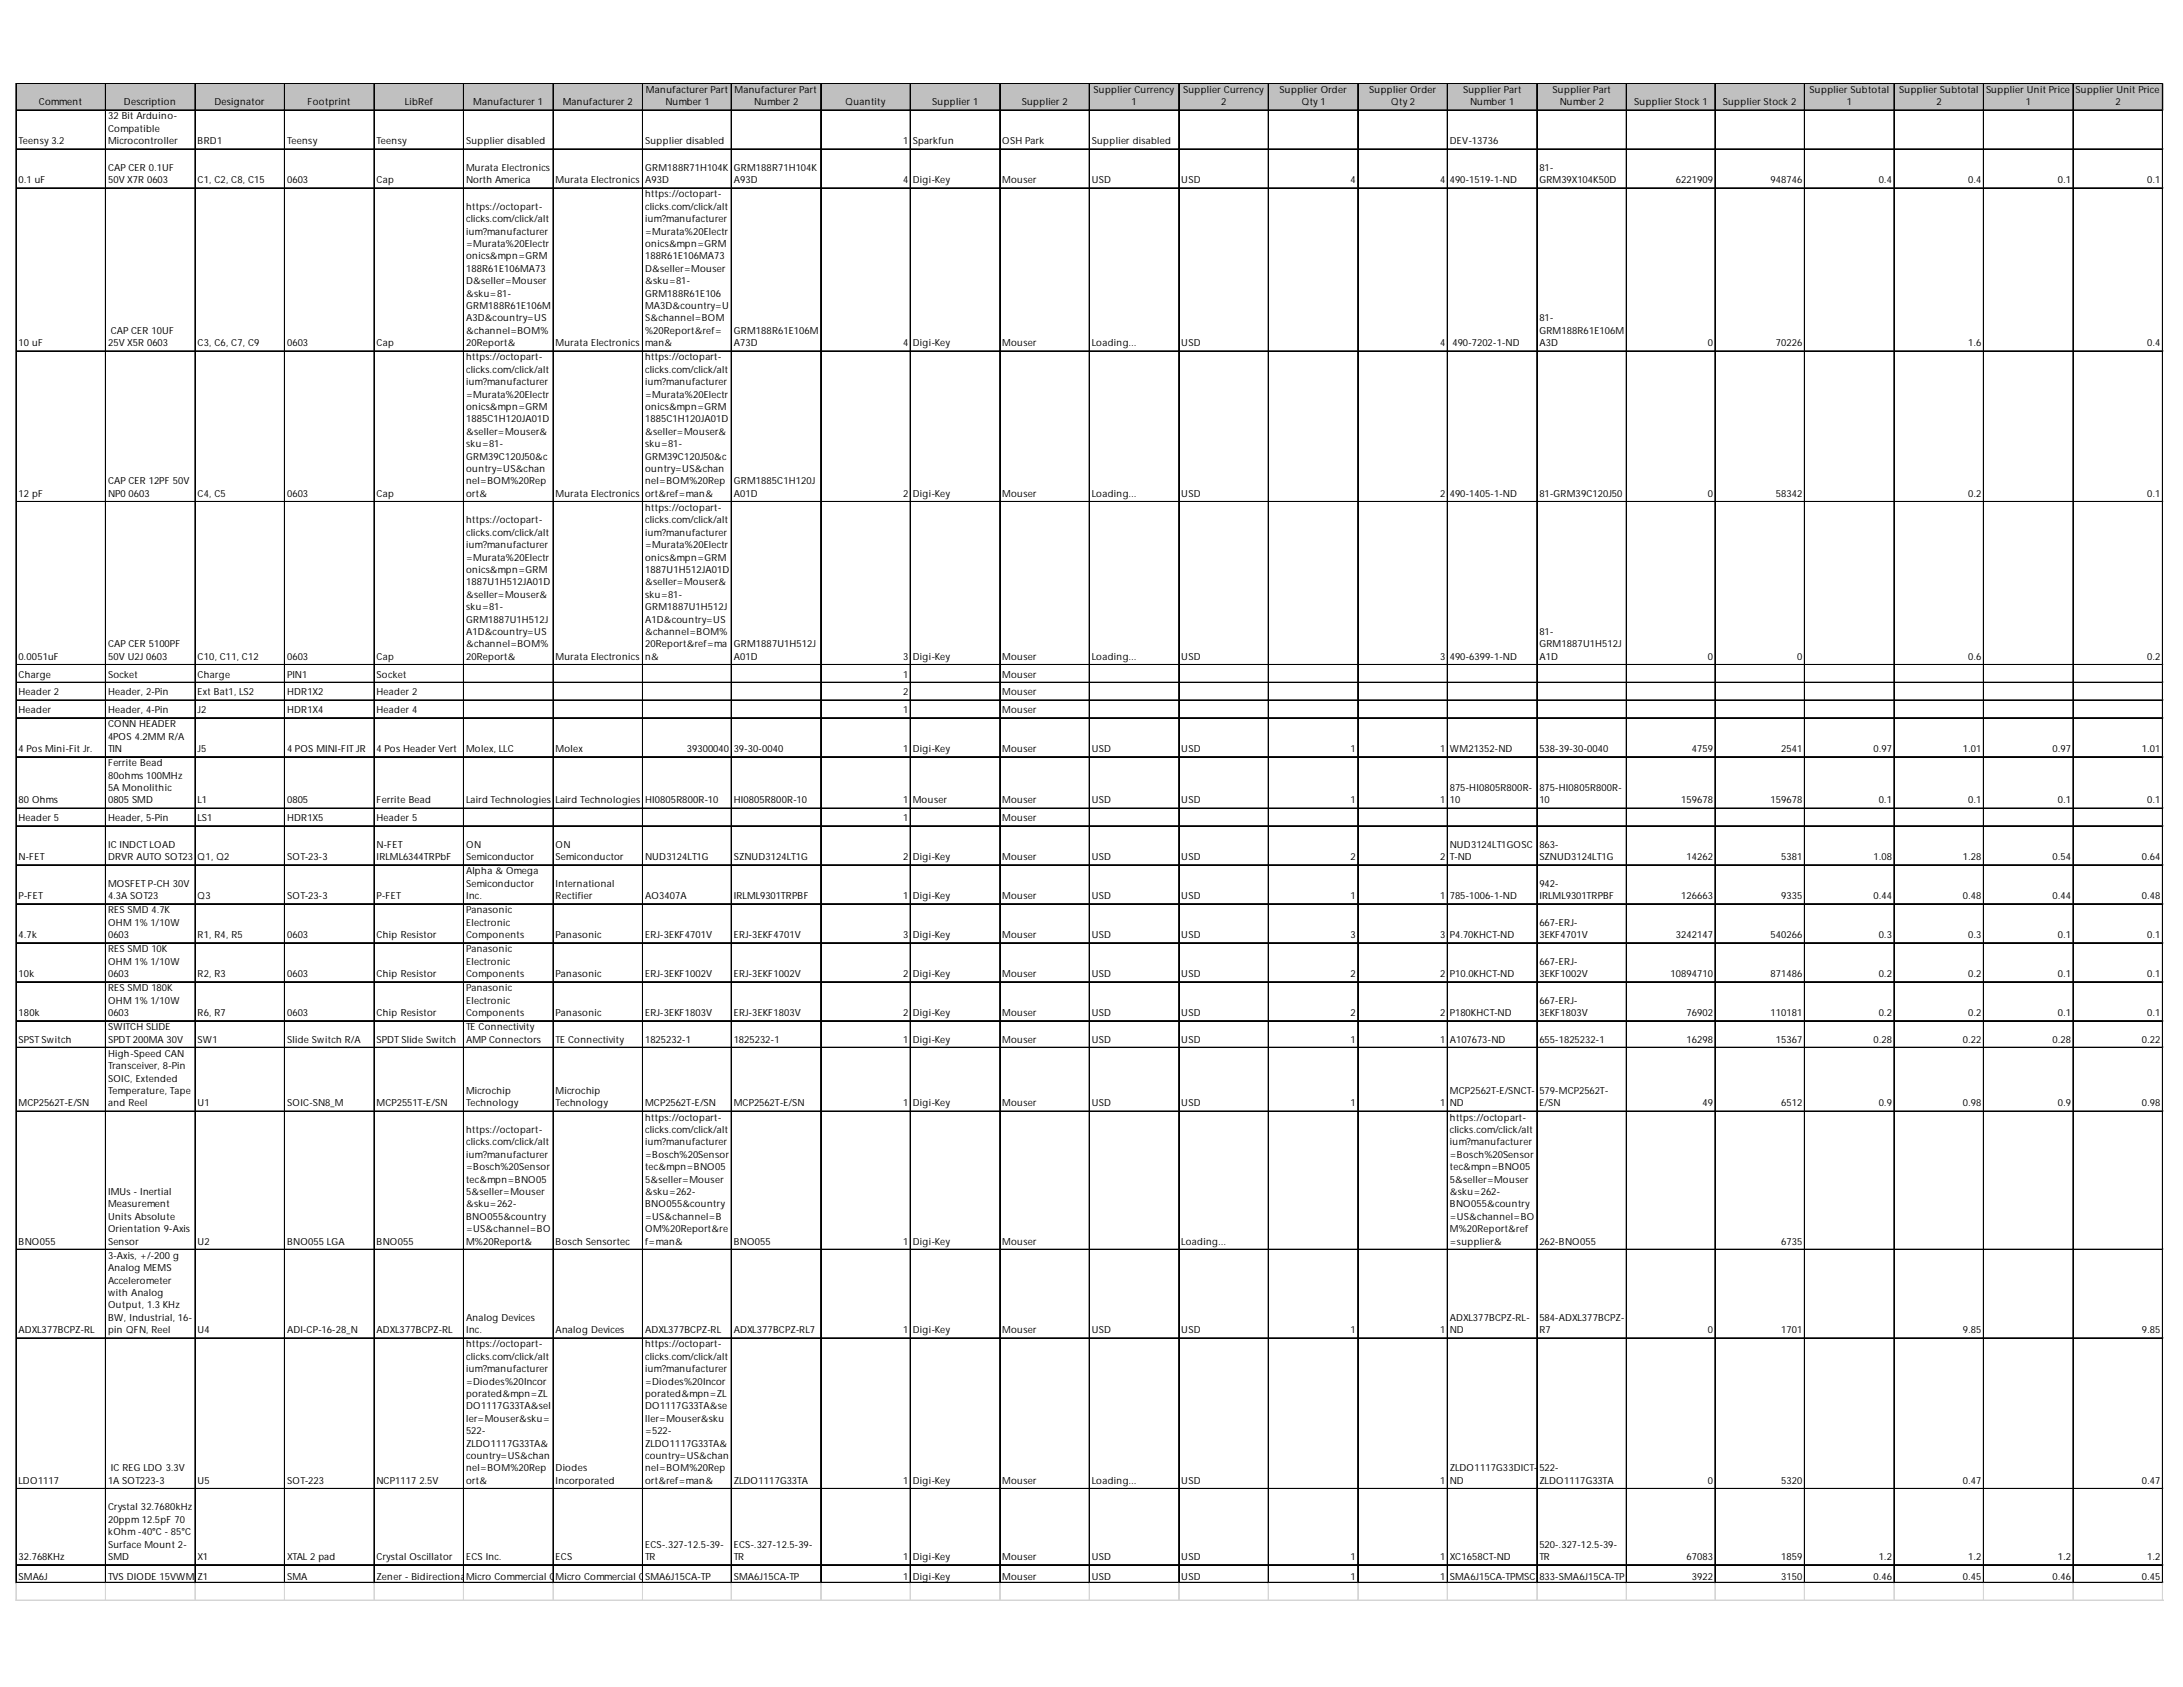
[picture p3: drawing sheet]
<svg xmlns="http://www.w3.org/2000/svg" width="279mm" height="216mm" viewBox="0 0 279 216" stroke-linecap="round" stroke-linejoin="round" font-family="sans-serif">
<defs><g id="words">
<g font-size="1.2">
<text x="82.7" y="11.9">Manufacturer Part</text>
<text x="94" y="11.9">Manufacturer Part</text>
<text x="140" y="11.9">Supplier Currency</text>
<text x="151.4" y="11.9">Supplier Currency</text>
<text x="163.8" y="11.9">Supplier Order</text>
<text x="175.2" y="11.9">Supplier Order</text>
<text x="187.3" y="11.9">Supplier Part</text>
<text x="198.7" y="11.9">Supplier Part</text>
<text x="231.6" y="11.9">Supplier Subtotal</text>
<text x="243.1" y="11.9">Supplier Subtotal</text>
<text x="254.2" y="11.9">Supplier Unit Price</text>
<text x="265.6" y="11.9">Supplier Unit Price</text>
<text x="5" y="13.5">Comment</text>
<text x="13.8" y="15.3">32 Bit Arduino-</text>
<text x="13.8" y="16.9">Compatible</text>
<text x="15.9" y="13.5">Description</text>
<text x="27.4" y="13.5">Designator</text>
<text x="39.3" y="13.5">Footprint</text>
<text x="51.8" y="13.5">LibRef</text>
<text x="60.6" y="13.5">Manufacturer 1</text>
<text x="72" y="13.5">Manufacturer 2</text>
<text x="85.2" y="13.5">Number 1</text>
<text x="96.5" y="13.5">Number 2</text>
<text x="108.2" y="13.5">Quantity</text>
<text x="119.3" y="13.5">Supplier 1</text>
<text x="130.8" y="13.5">Supplier 2</text>
<text x="144.8" y="13.5">1</text>
<text x="156.3" y="13.5">2</text>
<text x="166.6" y="13.5">Qty 1</text>
<text x="178.1" y="13.5">Qty 2</text>
<text x="188.2" y="13.5">Number 1</text>
<text x="199.6" y="13.5">Number 2</text>
<text x="209.2" y="13.5">Supplier Stock 1</text>
<text x="220.5" y="13.5">Supplier Stock 2</text>
<text x="236.4" y="13.5">1</text>
<text x="247.8" y="13.5">2</text>
<text x="259.3" y="13.5">1</text>
<text x="270.7" y="13.5">2</text>
<text x="2.4" y="18.5">Teensy 3.2</text>
<text x="2.4" y="23.5">0.1 uF</text>
<text x="13.8" y="18.5">Microcontroller</text>
<text x="13.8" y="21.9">CAP CER 0.1UF</text>
<text x="13.8" y="23.5">50V X7R 0603</text>
<text x="25.3" y="18.5">BRD1</text>
<text x="25.3" y="23.5">C1, C2, C8, C15</text>
<text x="36.7" y="18.5">Teensy</text>
<text x="36.7" y="23.5">0603</text>
<text x="48.2" y="18.5">Teensy</text>
<text x="48.2" y="23.5">Cap</text>
<text x="59.7" y="18.5">Supplier disabled</text>
<text x="59.7" y="21.9">Murata Electronics</text>
<text x="59.7" y="23.5">North America</text>
<text x="71.1" y="23.5">Murata Electronics</text>
<text x="82.6" y="18.5">Supplier disabled</text>
<text x="82.6" y="21.9">GRM188R71H104K</text>
<text x="82.6" y="23.5">A93D</text>
<text x="93.9" y="21.9">GRM188R71H104K</text>
<text x="93.9" y="23.5">A93D</text>
<text x="115.6" y="18.5">1</text>
<text x="115.6" y="23.5">4</text>
<text x="116.8" y="18.5">Sparkfun</text>
<text x="116.8" y="23.5">Digi-Key</text>
<text x="128.3" y="18.5">OSH Park</text>
<text x="128.3" y="23.5">Mouser</text>
<text x="139.7" y="18.5">Supplier disabled</text>
<text x="139.7" y="23.5">USD</text>
<text x="151.2" y="23.5">USD</text>
<text x="172.9" y="23.5">4</text>
<text x="184.3" y="23.5">4</text>
<text x="185.6" y="18.5">DEV-13736</text>
<text x="185.6" y="23.5">490-1519-1-ND</text>
<text x="197" y="21.9">81-</text>
<text x="197" y="23.5">GRM39X104K50D</text>
<text x="214.5" y="23.5">6221909</text>
<text x="226.6" y="23.5">948746</text>
<text x="240.5" y="23.5">0.4</text>
<text x="251.9" y="23.5">0.4</text>
<text x="263.4" y="23.5">0.1</text>
<text x="274.8" y="23.5">0.1</text>
<text x="59.7" y="26.9">https://octopart-</text>
<text x="59.7" y="28.4">clicks.com/click/alt</text>
<text x="82.6" y="25.3">https://octopart-</text>
<text x="82.6" y="26.9">clicks.com/click/alt</text>
<text x="82.6" y="28.4">ium?manufacturer</text>
<text x="59.7" y="30">ium?manufacturer</text>
<text x="59.7" y="31.6">=Murata%20Electr</text>
<text x="59.7" y="33.2">onics&amp;mpn=GRM</text>
<text x="59.7" y="34.8">188R61E106MA73</text>
<text x="82.6" y="30">=Murata%20Electr</text>
<text x="82.6" y="31.6">onics&amp;mpn=GRM</text>
<text x="82.6" y="33.2">188R61E106MA73</text>
<text x="82.6" y="34.8">D&amp;seller=Mouser</text>
<text x="59.7" y="36.4">D&amp;seller=Mouser</text>
<text x="59.7" y="38">&amp;sku=81-</text>
<text x="59.7" y="39.6">GRM188R61E106M</text>
<text x="59.7" y="41.1">A3D&amp;country=US</text>
<text x="82.6" y="36.4">&amp;sku=81-</text>
<text x="82.6" y="38">GRM188R61E106</text>
<text x="82.6" y="39.6">MA3D&amp;country=U</text>
<text x="82.6" y="41.1">S&amp;channel=BOM</text>
<text x="197" y="41.1">81-</text>
<text x="2.4" y="44.3">10 uF</text>
<text x="13.8" y="44.3">25V X5R 0603</text>
<text x="14.2" y="42.7">CAP CER 10UF</text>
<text x="25.3" y="44.3">C3, C6, C7, C9</text>
<text x="36.7" y="44.3">0603</text>
<text x="48.2" y="44.3">Cap</text>
<text x="59.7" y="42.7">&amp;channel=BOM%</text>
<text x="59.7" y="44.3">20Report&amp;</text>
<text x="59.7" y="46.1">https://octopart-</text>
<text x="59.7" y="47.7">clicks.com/click/alt</text>
<text x="71.1" y="44.3">Murata Electronics</text>
<text x="82.6" y="42.7">%20Report&amp;ref=</text>
<text x="82.6" y="44.3">man&amp;</text>
<text x="82.6" y="46.1">https://octopart-</text>
<text x="82.6" y="47.7">clicks.com/click/alt</text>
<text x="93.9" y="42.7">GRM188R61E106M</text>
<text x="93.9" y="44.3">A73D</text>
<text x="115.6" y="44.3">4</text>
<text x="116.8" y="44.3">Digi-Key</text>
<text x="128.3" y="44.3">Mouser</text>
<text x="139.7" y="44.3">Loading...</text>
<text x="151.2" y="44.3">USD</text>
<text x="184.3" y="44.3">4</text>
<text x="185.9" y="44.3">490-7202-1-ND</text>
<text x="197" y="42.7">GRM188R61E106M</text>
<text x="197" y="44.3">A3D</text>
<text x="218.6" y="44.3">0</text>
<text x="227.3" y="44.3">70226</text>
<text x="251.9" y="44.3">1.6</text>
<text x="274.8" y="44.3">0.4</text>
<text x="59.7" y="49.3">ium?manufacturer</text>
<text x="59.7" y="50.9">=Murata%20Electr</text>
<text x="59.7" y="52.5">onics&amp;mpn=GRM</text>
<text x="82.6" y="49.3">ium?manufacturer</text>
<text x="82.6" y="50.9">=Murata%20Electr</text>
<text x="82.6" y="52.5">onics&amp;mpn=GRM</text>
<text x="59.7" y="54.1">1885C1H120JA01D</text>
<text x="59.7" y="55.7">&amp;seller=Mouser&amp;</text>
<text x="59.7" y="57.2">sku=81-</text>
<text x="59.7" y="58.8">GRM39C120J50&amp;c</text>
<text x="82.6" y="54.1">1885C1H120JA01D</text>
<text x="82.6" y="55.7">&amp;seller=Mouser&amp;</text>
<text x="82.6" y="57.2">sku=81-</text>
<text x="82.6" y="58.8">GRM39C120J50&amp;c</text>
<text x="2.4" y="63.6">12 pF</text>
<text x="13.8" y="62">CAP CER 12PF 50V</text>
<text x="13.8" y="63.6">NP0 0603</text>
<text x="25.3" y="63.6">C4, C5</text>
<text x="36.7" y="63.6">0603</text>
<text x="48.2" y="63.6">Cap</text>
<text x="59.7" y="60.4">ountry=US&amp;chan</text>
<text x="59.7" y="62">nel=BOM%20Rep</text>
<text x="59.7" y="63.6">ort&amp;</text>
<text x="71.1" y="63.6">Murata Electronics</text>
<text x="82.6" y="60.4">ountry=US&amp;chan</text>
<text x="82.6" y="62">nel=BOM%20Rep</text>
<text x="82.6" y="63.6">ort&amp;ref=man&amp;</text>
<text x="82.6" y="65.4">https://octopart-</text>
<text x="93.9" y="62">GRM1885C1H120J</text>
<text x="93.9" y="63.6">A01D</text>
<text x="115.6" y="63.6">2</text>
<text x="116.8" y="63.6">Digi-Key</text>
<text x="128.3" y="63.6">Mouser</text>
<text x="139.7" y="63.6">Loading...</text>
<text x="151.2" y="63.6">USD</text>
<text x="184.3" y="63.6">2</text>
<text x="185.6" y="63.6">490-1405-1-ND</text>
<text x="197" y="63.6">81-GRM39C120J50</text>
<text x="218.6" y="63.6">0</text>
<text x="227.3" y="63.6">58342</text>
<text x="251.9" y="63.6">0.2</text>
<text x="274.8" y="63.6">0.1</text>
<text x="59.7" y="67">https://octopart-</text>
<text x="59.7" y="68.6">clicks.com/click/alt</text>
<text x="59.7" y="70.2">ium?manufacturer</text>
<text x="59.7" y="71.8">=Murata%20Electr</text>
<text x="82.6" y="67">clicks.com/click/alt</text>
<text x="82.6" y="68.6">ium?manufacturer</text>
<text x="82.6" y="70.2">=Murata%20Electr</text>
<text x="82.6" y="71.8">onics&amp;mpn=GRM</text>
<text x="59.7" y="73.3">onics&amp;mpn=GRM</text>
<text x="59.7" y="74.9">1887U1H512JA01D</text>
<text x="59.7" y="76.5">&amp;seller=Mouser&amp;</text>
<text x="82.6" y="73.3">1887U1H512JA01D</text>
<text x="82.6" y="74.9">&amp;seller=Mouser&amp;</text>
<text x="82.6" y="76.5">sku=81-</text>
<text x="13.8" y="82.9">CAP CER 5100PF</text>
<text x="59.7" y="78.1">sku=81-</text>
<text x="59.7" y="79.7">GRM1887U1H512J</text>
<text x="59.7" y="81.3">A1D&amp;country=US</text>
<text x="59.7" y="82.9">&amp;channel=BOM%</text>
<text x="82.6" y="78.1">GRM1887U1H512J</text>
<text x="82.6" y="79.7">A1D&amp;country=US</text>
<text x="82.6" y="81.3">&amp;channel=BOM%</text>
<text x="82.6" y="82.9">20Report&amp;ref=ma</text>
<text x="93.9" y="82.9">GRM1887U1H512J</text>
<text x="197" y="81.3">81-</text>
<text x="197" y="82.9">GRM1887U1H512J</text>
<text x="2.4" y="84.5">0.0051uF</text>
<text x="2.4" y="86.7">Charge</text>
<text x="2.4" y="89">Header 2</text>
<text x="13.8" y="84.5">50V U2J 0603</text>
<text x="13.8" y="86.7">Socket</text>
<text x="13.8" y="89">Header, 2-Pin</text>
<text x="25.3" y="84.5">C10, C11, C12</text>
<text x="25.3" y="86.7">Charge</text>
<text x="25.3" y="89">Ext Bat1, LS2</text>
<text x="36.7" y="84.5">0603</text>
<text x="36.7" y="86.7">PIN1</text>
<text x="36.7" y="89">HDR1X2</text>
<text x="48.2" y="84.5">Cap</text>
<text x="48.2" y="86.7">Socket</text>
<text x="48.2" y="89">Header 2</text>
<text x="59.7" y="84.5">20Report&amp;</text>
<text x="71.1" y="84.5">Murata Electronics</text>
<text x="82.6" y="84.5">n&amp;</text>
<text x="93.9" y="84.5">A01D</text>
<text x="115.6" y="84.5">3</text>
<text x="115.6" y="86.7">1</text>
<text x="115.6" y="89">2</text>
<text x="116.8" y="84.5">Digi-Key</text>
<text x="128.3" y="84.5">Mouser</text>
<text x="128.3" y="86.7">Mouser</text>
<text x="128.3" y="89">Mouser</text>
<text x="139.7" y="84.5">Loading...</text>
<text x="151.2" y="84.5">USD</text>
<text x="184.3" y="84.5">3</text>
<text x="185.6" y="84.5">490-6399-1-ND</text>
<text x="197" y="84.5">A1D</text>
<text x="218.6" y="84.5">0</text>
<text x="230" y="84.5">0</text>
<text x="251.9" y="84.5">0.6</text>
<text x="274.8" y="84.5">0.2</text>
<text x="2.4" y="91.3">Header</text>
<text x="13.8" y="91.3">Header, 4-Pin</text>
<text x="13.8" y="93.1">CONN HEADER</text>
<text x="13.8" y="94.7">4POS 4.2MM R/A</text>
<text x="25.3" y="91.3">J2</text>
<text x="36.7" y="91.3">HDR1X4</text>
<text x="48.2" y="91.3">Header 4</text>
<text x="115.6" y="91.3">1</text>
<text x="128.3" y="91.3">Mouser</text>
<text x="2.4" y="96.2">4 Pos Mini-Fit Jr.</text>
<text x="13.8" y="96.2">TIN</text>
<text x="13.8" y="98.1">Ferrite Bead</text>
<text x="13.8" y="99.6">80ohms 100MHz</text>
<text x="13.8" y="101.2">5A Monolithic</text>
<text x="25.3" y="96.2">J5</text>
<text x="36.7" y="96.2">4 POS MINI-FIT JR</text>
<text x="48.2" y="96.2">4 Pos Header Vert</text>
<text x="59.7" y="96.2">Molex, LLC</text>
<text x="71.1" y="96.2">Molex</text>
<text x="87.9" y="96.2">39300040</text>
<text x="93.9" y="96.2">39-30-0040</text>
<text x="115.6" y="96.2">1</text>
<text x="116.8" y="96.2">Digi-Key</text>
<text x="128.3" y="96.2">Mouser</text>
<text x="139.7" y="96.2">USD</text>
<text x="151.2" y="96.2">USD</text>
<text x="172.9" y="96.2">1</text>
<text x="184.3" y="96.2">1</text>
<text x="185.6" y="96.2">WM21352-ND</text>
<text x="185.6" y="101.2">875-HI0805R800R-</text>
<text x="197" y="96.2">538-39-30-0040</text>
<text x="197" y="101.2">875-HI0805R800R-</text>
<text x="216.5" y="96.2">4759</text>
<text x="228" y="96.2">2541</text>
<text x="239.8" y="96.2">0.97</text>
<text x="251.2" y="96.2">1.01</text>
<text x="262.7" y="96.2">0.97</text>
<text x="274.2" y="96.2">1.01</text>
<text x="2.4" y="102.8">80 Ohms</text>
<text x="2.4" y="105.1">Header 5</text>
<text x="13.8" y="102.8">0805 SMD</text>
<text x="13.8" y="105.1">Header, 5-Pin</text>
<text x="25.3" y="102.8">L1</text>
<text x="25.3" y="105.1">LS1</text>
<text x="36.7" y="102.8">0805</text>
<text x="36.7" y="105.1">HDR1X5</text>
<text x="48.2" y="102.8">Ferrite Bead</text>
<text x="48.2" y="105.1">Header 5</text>
<text x="59.7" y="102.8">Laird Technologies</text>
<text x="71.1" y="102.8">Laird Technologies</text>
<text x="82.6" y="102.8">HI0805R800R-10</text>
<text x="93.9" y="102.8">HI0805R800R-10</text>
<text x="115.6" y="102.8">1</text>
<text x="115.6" y="105.1">1</text>
<text x="116.8" y="102.8">Mouser</text>
<text x="128.3" y="102.8">Mouser</text>
<text x="128.3" y="105.1">Mouser</text>
<text x="139.7" y="102.8">USD</text>
<text x="151.2" y="102.8">USD</text>
<text x="172.9" y="102.8">1</text>
<text x="184.3" y="102.8">1</text>
<text x="185.6" y="102.8">10</text>
<text x="197" y="102.8">10</text>
<text x="215.2" y="102.8">159678</text>
<text x="226.6" y="102.8">159678</text>
<text x="240.5" y="102.8">0.1</text>
<text x="251.9" y="102.8">0.1</text>
<text x="263.4" y="102.8">0.1</text>
<text x="274.8" y="102.8">0.1</text>
<text x="2.4" y="110.1">N-FET</text>
<text x="13.8" y="108.5">IC INDCT LOAD</text>
<text x="13.8" y="110.1">DRVR AUTO SOT23</text>
<text x="13.8" y="113.5">MOSFET P-CH 30V</text>
<text x="25.3" y="110.1">Q1, Q2</text>
<text x="36.7" y="110.1">SOT-23-3</text>
<text x="48.2" y="108.5">N-FET</text>
<text x="48.2" y="110.1">IRLML6344TRPbF</text>
<text x="59.7" y="108.5">ON</text>
<text x="59.7" y="110.1">Semiconductor</text>
<text x="59.7" y="111.9">Alpha &amp; Omega</text>
<text x="59.7" y="113.5">Semiconductor</text>
<text x="71.1" y="108.5">ON</text>
<text x="71.1" y="110.1">Semiconductor</text>
<text x="71.1" y="113.5">International</text>
<text x="82.6" y="110.1">NUD3124LT1G</text>
<text x="93.9" y="110.1">SZNUD3124LT1G</text>
<text x="115.6" y="110.1">2</text>
<text x="116.8" y="110.1">Digi-Key</text>
<text x="128.3" y="110.1">Mouser</text>
<text x="139.7" y="110.1">USD</text>
<text x="151.2" y="110.1">USD</text>
<text x="172.9" y="110.1">2</text>
<text x="184.3" y="110.1">2</text>
<text x="185.6" y="108.5">NUD3124LT1GOSC</text>
<text x="185.6" y="110.1">T-ND</text>
<text x="197" y="108.5">863-</text>
<text x="197" y="110.1">SZNUD3124LT1G</text>
<text x="197" y="113.5">942-</text>
<text x="215.8" y="110.1">14262</text>
<text x="228" y="110.1">5381</text>
<text x="239.8" y="110.1">1.08</text>
<text x="251.2" y="110.1">1.28</text>
<text x="262.7" y="110.1">0.54</text>
<text x="274.2" y="110.1">0.64</text>
<text x="2.4" y="115.1">P-FET</text>
<text x="13.8" y="115.1">4.3A SOT23</text>
<text x="13.8" y="116.9">RES SMD 4.7K</text>
<text x="13.8" y="118.5">OHM 1% 1/10W</text>
<text x="25.3" y="115.1">Q3</text>
<text x="36.7" y="115.1">SOT-23-3</text>
<text x="48.2" y="115.1">P-FET</text>
<text x="59.7" y="115.1">Inc.</text>
<text x="59.7" y="116.9">Panasonic</text>
<text x="59.7" y="118.5">Electronic</text>
<text x="71.1" y="115.1">Rectifier</text>
<text x="82.6" y="115.1">AO3407A</text>
<text x="93.9" y="115.1">IRLML9301TRPBF</text>
<text x="115.6" y="115.1">1</text>
<text x="116.8" y="115.1">Digi-Key</text>
<text x="128.3" y="115.1">Mouser</text>
<text x="139.7" y="115.1">USD</text>
<text x="151.2" y="115.1">USD</text>
<text x="172.9" y="115.1">1</text>
<text x="184.3" y="115.1">1</text>
<text x="185.6" y="115.1">785-1006-1-ND</text>
<text x="197" y="115.1">IRLML9301TRPBF</text>
<text x="197" y="118.5">667-ERJ-</text>
<text x="215.2" y="115.1">126663</text>
<text x="228" y="115.1">9335</text>
<text x="239.8" y="115.1">0.44</text>
<text x="251.2" y="115.1">0.48</text>
<text x="262.7" y="115.1">0.44</text>
<text x="274.2" y="115.1">0.48</text>
<text x="2.4" y="120.1">4.7k</text>
<text x="2.4" y="125">10k</text>
<text x="13.8" y="120.1">0603</text>
<text x="13.8" y="121.9">RES SMD 10K</text>
<text x="13.8" y="123.5">OHM 1% 1/10W</text>
<text x="13.8" y="125">0603</text>
<text x="25.3" y="120.1">R1, R4, R5</text>
<text x="25.3" y="125">R2, R3</text>
<text x="36.7" y="120.1">0603</text>
<text x="36.7" y="125">0603</text>
<text x="48.2" y="120.1">Chip Resistor</text>
<text x="48.2" y="125">Chip Resistor</text>
<text x="59.7" y="120.1">Components</text>
<text x="59.7" y="121.9">Panasonic</text>
<text x="59.7" y="123.5">Electronic</text>
<text x="59.7" y="125">Components</text>
<text x="71.1" y="120.1">Panasonic</text>
<text x="71.1" y="125">Panasonic</text>
<text x="82.6" y="120.1">ERJ-3EKF4701V</text>
<text x="82.6" y="125">ERJ-3EKF1002V</text>
<text x="93.9" y="120.1">ERJ-3EKF4701V</text>
<text x="93.9" y="125">ERJ-3EKF1002V</text>
<text x="115.6" y="120.1">3</text>
<text x="115.6" y="125">2</text>
<text x="116.8" y="120.1">Digi-Key</text>
<text x="116.8" y="125">Digi-Key</text>
<text x="128.3" y="120.1">Mouser</text>
<text x="128.3" y="125">Mouser</text>
<text x="139.7" y="120.1">USD</text>
<text x="139.7" y="125">USD</text>
<text x="151.2" y="120.1">USD</text>
<text x="151.2" y="125">USD</text>
<text x="172.9" y="120.1">3</text>
<text x="172.9" y="125">2</text>
<text x="184.3" y="120.1">3</text>
<text x="184.3" y="125">2</text>
<text x="185.6" y="120.1">P4.70KHCT-ND</text>
<text x="185.6" y="125">P10.0KHCT-ND</text>
<text x="197" y="120.1">3EKF4701V</text>
<text x="197" y="123.5">667-ERJ-</text>
<text x="197" y="125">3EKF1002V</text>
<text x="213.8" y="125">10894710</text>
<text x="214.5" y="120.1">3242147</text>
<text x="226.6" y="120.1">540266</text>
<text x="226.6" y="125">871486</text>
<text x="240.5" y="120.1">0.3</text>
<text x="240.5" y="125">0.2</text>
<text x="251.9" y="120.1">0.3</text>
<text x="251.9" y="125">0.2</text>
<text x="263.4" y="120.1">0.1</text>
<text x="263.4" y="125">0.1</text>
<text x="274.8" y="120.1">0.1</text>
<text x="274.8" y="125">0.1</text>
<text x="2.4" y="130">180k</text>
<text x="13.8" y="126.9">RES SMD 180K</text>
<text x="13.8" y="128.4">OHM 1% 1/10W</text>
<text x="13.8" y="130">0603</text>
<text x="13.8" y="131.8">SWITCH SLIDE</text>
<text x="25.3" y="130">R6, R7</text>
<text x="36.7" y="130">0603</text>
<text x="48.2" y="130">Chip Resistor</text>
<text x="59.7" y="126.9">Panasonic</text>
<text x="59.7" y="128.4">Electronic</text>
<text x="59.7" y="130">Components</text>
<text x="59.7" y="131.8">TE Connectivity</text>
<text x="71.1" y="130">Panasonic</text>
<text x="82.6" y="130">ERJ-3EKF1803V</text>
<text x="93.9" y="130">ERJ-3EKF1803V</text>
<text x="115.6" y="130">2</text>
<text x="116.8" y="130">Digi-Key</text>
<text x="128.3" y="130">Mouser</text>
<text x="139.7" y="130">USD</text>
<text x="151.2" y="130">USD</text>
<text x="172.9" y="130">2</text>
<text x="184.3" y="130">2</text>
<text x="185.6" y="130">P180KHCT-ND</text>
<text x="197" y="128.4">667-ERJ-</text>
<text x="197" y="130">3EKF1803V</text>
<text x="215.8" y="130">76902</text>
<text x="226.6" y="130">110181</text>
<text x="240.5" y="130">0.2</text>
<text x="251.9" y="130">0.2</text>
<text x="263.4" y="130">0.1</text>
<text x="274.8" y="130">0.1</text>
<text x="2.4" y="133.4">SPST Switch</text>
<text x="13.8" y="133.4">SPDT 200MA 30V</text>
<text x="13.8" y="135.2">High-Speed CAN</text>
<text x="13.8" y="136.8">Transceiver, 8-Pin</text>
<text x="25.3" y="133.4">SW1</text>
<text x="36.7" y="133.4">Slide Switch R/A</text>
<text x="48.2" y="133.4">SPDT Slide Switch</text>
<text x="59.7" y="133.4">AMP Connectors</text>
<text x="71.1" y="133.4">TE Connectivity</text>
<text x="82.6" y="133.4">1825232-1</text>
<text x="93.9" y="133.4">1825232-1</text>
<text x="115.6" y="133.4">1</text>
<text x="116.8" y="133.4">Digi-Key</text>
<text x="128.3" y="133.4">Mouser</text>
<text x="139.7" y="133.4">USD</text>
<text x="151.2" y="133.4">USD</text>
<text x="172.9" y="133.4">1</text>
<text x="184.3" y="133.4">1</text>
<text x="185.6" y="133.4">A107673-ND</text>
<text x="197" y="133.4">655-1825232-1</text>
<text x="215.8" y="133.4">16298</text>
<text x="227.3" y="133.4">15367</text>
<text x="239.8" y="133.4">0.28</text>
<text x="251.2" y="133.4">0.22</text>
<text x="262.7" y="133.4">0.28</text>
<text x="274.2" y="133.4">0.22</text>
<text x="2.4" y="141.6">MCP2562T-E/SN</text>
<text x="13.8" y="138.4">SOIC, Extended</text>
<text x="13.8" y="140">Temperature, Tape</text>
<text x="13.8" y="141.6">and Reel</text>
<text x="25.3" y="141.6">U1</text>
<text x="36.7" y="141.6">SOIC-SN8_M</text>
<text x="48.2" y="141.6">MCP2551T-E/SN</text>
<text x="59.7" y="140">Microchip</text>
<text x="59.7" y="141.6">Technology</text>
<text x="71.1" y="140">Microchip</text>
<text x="71.1" y="141.6">Technology</text>
<text x="82.6" y="141.6">MCP2562T-E/SN</text>
<text x="82.6" y="143.4">https://octopart-</text>
<text x="93.9" y="141.6">MCP2562T-E/SN</text>
<text x="115.6" y="141.6">1</text>
<text x="116.8" y="141.6">Digi-Key</text>
<text x="128.3" y="141.6">Mouser</text>
<text x="139.7" y="141.6">USD</text>
<text x="151.2" y="141.6">USD</text>
<text x="172.9" y="141.6">1</text>
<text x="184.3" y="141.6">1</text>
<text x="185.6" y="140">MCP2562T-E/SNCT-</text>
<text x="185.6" y="141.6">ND</text>
<text x="185.6" y="143.4">https://octopart-</text>
<text x="197" y="140">579-MCP2562T-</text>
<text x="197" y="141.6">E/SN</text>
<text x="217.9" y="141.6">49</text>
<text x="228" y="141.6">6512</text>
<text x="240.5" y="141.6">0.9</text>
<text x="251.2" y="141.6">0.98</text>
<text x="263.4" y="141.6">0.9</text>
<text x="274.2" y="141.6">0.98</text>
<text x="59.7" y="145">https://octopart-</text>
<text x="59.7" y="146.6">clicks.com/click/alt</text>
<text x="59.7" y="148.2">ium?manufacturer</text>
<text x="59.7" y="149.8">=Bosch%20Sensor</text>
<text x="82.6" y="145">clicks.com/click/alt</text>
<text x="82.6" y="146.6">ium?manufacturer</text>
<text x="82.6" y="148.2">=Bosch%20Sensor</text>
<text x="82.6" y="149.8">tec&amp;mpn=BNO05</text>
<text x="185.6" y="145">clicks.com/click/alt</text>
<text x="185.6" y="146.6">ium?manufacturer</text>
<text x="185.6" y="148.2">=Bosch%20Sensor</text>
<text x="185.6" y="149.8">tec&amp;mpn=BNO05</text>
<text x="13.8" y="152.9">IMUs - Inertial</text>
<text x="13.8" y="154.5">Measurement</text>
<text x="59.7" y="151.3">tec&amp;mpn=BNO05</text>
<text x="59.7" y="152.9">5&amp;seller=Mouser</text>
<text x="59.7" y="154.5">&amp;sku=262-</text>
<text x="82.6" y="151.3">5&amp;seller=Mouser</text>
<text x="82.6" y="152.9">&amp;sku=262-</text>
<text x="82.6" y="154.5">BNO055&amp;country</text>
<text x="185.6" y="151.3">5&amp;seller=Mouser</text>
<text x="185.6" y="152.9">&amp;sku=262-</text>
<text x="185.6" y="154.5">BNO055&amp;country</text>
<text x="2.4" y="159.3">BNO055</text>
<text x="13.8" y="156.1">Units Absolute</text>
<text x="13.8" y="157.7">Orientation 9-Axis</text>
<text x="13.8" y="159.3">Sensor</text>
<text x="13.8" y="161.1">3-Axis, +/-200 g</text>
<text x="25.3" y="159.3">U2</text>
<text x="36.7" y="159.3">BNO055 LGA</text>
<text x="48.2" y="159.3">BNO055</text>
<text x="59.7" y="156.1">BNO055&amp;country</text>
<text x="59.7" y="157.7">=US&amp;channel=BO</text>
<text x="59.7" y="159.3">M%20Report&amp;</text>
<text x="71.1" y="159.3">Bosch Sensortec</text>
<text x="82.6" y="156.1">=US&amp;channel=B</text>
<text x="82.6" y="157.7">OM%20Report&amp;re</text>
<text x="82.6" y="159.3">f=man&amp;</text>
<text x="93.9" y="159.3">BNO055</text>
<text x="115.6" y="159.3">1</text>
<text x="116.8" y="159.3">Digi-Key</text>
<text x="128.3" y="159.3">Mouser</text>
<text x="151.2" y="159.3">Loading...</text>
<text x="185.6" y="156.1">=US&amp;channel=BO</text>
<text x="185.6" y="157.7">M%20Report&amp;ref</text>
<text x="185.6" y="159.3">=supplier&amp;</text>
<text x="197" y="159.3">262-BNO055</text>
<text x="228" y="159.3">6735</text>
<text x="13.8" y="162.7">Analog MEMS</text>
<text x="13.8" y="164.3">Accelerometer</text>
<text x="13.8" y="165.9">with Analog</text>
<text x="13.8" y="167.4">Output, 1.3 KHz</text>
<text x="2.4" y="170.6">ADXL377BCPZ-RL</text>
<text x="13.8" y="169">BW, Industrial, 16-</text>
<text x="13.8" y="170.6">pin QFN, Reel</text>
<text x="25.3" y="170.6">U4</text>
<text x="36.7" y="170.6">ADI-CP-16-28_N</text>
<text x="48.2" y="170.6">ADXL377BCPZ-RL</text>
<text x="59.7" y="169">Analog Devices</text>
<text x="59.7" y="170.6">Inc.</text>
<text x="59.7" y="172.4">https://octopart-</text>
<text x="71.1" y="170.6">Analog Devices</text>
<text x="82.6" y="170.6">ADXL377BCPZ-RL</text>
<text x="82.6" y="172.4">https://octopart-</text>
<text x="93.9" y="170.6">ADXL377BCPZ-RL7</text>
<text x="115.6" y="170.6">1</text>
<text x="116.8" y="170.6">Digi-Key</text>
<text x="128.3" y="170.6">Mouser</text>
<text x="139.7" y="170.6">USD</text>
<text x="151.2" y="170.6">USD</text>
<text x="172.9" y="170.6">1</text>
<text x="184.3" y="170.6">1</text>
<text x="185.6" y="169">ADXL377BCPZ-RL-</text>
<text x="185.6" y="170.6">ND</text>
<text x="197" y="169">584-ADXL377BCPZ-</text>
<text x="197" y="170.6">R7</text>
<text x="218.6" y="170.6">0</text>
<text x="228" y="170.6">1701</text>
<text x="251.2" y="170.6">9.85</text>
<text x="274.2" y="170.6">9.85</text>
<text x="59.7" y="174">clicks.com/click/alt</text>
<text x="59.7" y="175.6">ium?manufacturer</text>
<text x="59.7" y="177.2">=Diodes%20Incor</text>
<text x="59.7" y="178.8">porated&amp;mpn=ZL</text>
<text x="82.6" y="174">clicks.com/click/alt</text>
<text x="82.6" y="175.6">ium?manufacturer</text>
<text x="82.6" y="177.2">=Diodes%20Incor</text>
<text x="82.6" y="178.8">porated&amp;mpn=ZL</text>
<text x="59.7" y="180.4">DO1117G33TA&amp;sel</text>
<text x="59.7" y="182">ler=Mouser&amp;sku=</text>
<text x="59.7" y="183.5">522-</text>
<text x="59.7" y="185.1">ZLDO1117G33TA&amp;</text>
<text x="82.6" y="180.4">DO1117G33TA&amp;se</text>
<text x="82.6" y="182">ller=Mouser&amp;sku</text>
<text x="82.6" y="183.5">=522-</text>
<text x="82.6" y="185.1">ZLDO1117G33TA&amp;</text>
<text x="2.4" y="189.9">LDO1117</text>
<text x="13.8" y="189.9">1A SOT223-3</text>
<text x="14.2" y="188.3">IC REG LDO 3.3V</text>
<text x="25.3" y="189.9">U5</text>
<text x="36.7" y="189.9">SOT-223</text>
<text x="48.2" y="189.9">NCP1117 2.5V</text>
<text x="59.7" y="186.7">country=US&amp;chan</text>
<text x="59.7" y="188.3">nel=BOM%20Rep</text>
<text x="59.7" y="189.9">ort&amp;</text>
<text x="71.1" y="188.3">Diodes</text>
<text x="71.1" y="189.9">Incorporated</text>
<text x="82.6" y="186.7">country=US&amp;chan</text>
<text x="82.6" y="188.3">nel=BOM%20Rep</text>
<text x="82.6" y="189.9">ort&amp;ref=man&amp;</text>
<text x="93.9" y="189.9">ZLDO1117G33TA</text>
<text x="115.6" y="189.9">1</text>
<text x="116.8" y="189.9">Digi-Key</text>
<text x="128.3" y="189.9">Mouser</text>
<text x="139.7" y="189.9">Loading...</text>
<text x="151.2" y="189.9">USD</text>
<text x="184.3" y="189.9">1</text>
<text x="185.6" y="188.3">ZLDO1117G33DICT-</text>
<text x="185.6" y="189.9">ND</text>
<text x="197" y="188.3">522-</text>
<text x="197" y="189.9">ZLDO1117G33TA</text>
<text x="218.6" y="189.9">0</text>
<text x="228" y="189.9">5320</text>
<text x="251.2" y="189.9">0.47</text>
<text x="274.2" y="189.9">0.47</text>
<text x="13.8" y="193.3">Crystal 32.7680kHz</text>
<text x="13.8" y="194.9">20ppm 12.5pF 70</text>
<text x="13.8" y="196.5">kOhm -40°C - 85°C</text>
<text x="2.4" y="199.7">32.768KHz</text>
<text x="2.4" y="202.1">SMA6J</text>
<text x="13.8" y="198.1">Surface Mount 2-</text>
<text x="13.8" y="199.7">SMD</text>
<text x="13.8" y="202.1">TVS DIODE 15VWM</text>
<text x="25.3" y="199.7">X1</text>
<text x="25.3" y="202.1">Z1</text>
<text x="25.3" y="202.1">24.4VC SMA</text>
<text x="36.7" y="199.7">XTAL 2 pad</text>
<text x="36.7" y="202.1">SMA</text>
<text x="48.2" y="199.7">Crystal Oscillator</text>
<text x="48.2" y="202.1">Zener - Bidirectiona</text>
<text x="59.6" y="202.1">l</text>
<text x="59.7" y="199.7">ECS Inc.</text>
<text x="59.7" y="202.1">Micro Commercial C</text>
<text x="71.1" y="202.1">o</text>
<text x="71.1" y="199.7">ECS</text>
<text x="71.1" y="202.1">Micro Commercial C</text>
<text x="82.6" y="202.1">omA6J15CA-(TMCC)</text>
<text x="82.6" y="198.1">ECS-.327-12.5-39-</text>
<text x="82.6" y="199.7">TR</text>
<text x="82.6" y="202.1">SMponents</text>
<text x="90.3" y="202.1">P</text>
<text x="93.9" y="198.1">ECS-.327-12.5-39-</text>
<text x="93.9" y="199.7">TR</text>
<text x="93.9" y="202.1">SMA6J15CA-TP</text>
<text x="115.6" y="199.7">1</text>
<text x="115.6" y="202.1">1</text>
<text x="116.8" y="199.7">Digi-Key</text>
<text x="116.8" y="202.1">Digi-Key</text>
<text x="128.3" y="199.7">Mouser</text>
<text x="128.3" y="202.1">Mouser</text>
<text x="139.7" y="199.7">USD</text>
<text x="139.7" y="202.1">USD</text>
<text x="151.2" y="199.7">USD</text>
<text x="151.2" y="202.1">USD</text>
<text x="172.9" y="199.7">1</text>
<text x="172.9" y="202.1">1</text>
<text x="184.3" y="199.7">1</text>
<text x="184.3" y="202.1">1</text>
<text x="185.6" y="199.7">XC1658CT-ND</text>
<text x="185.6" y="202.1">SMA6J15CA-TPMSCT833-SMA6J15CA-TP</text>
<text x="197" y="198.1">520-.327-12.5-39-</text>
<text x="197" y="199.7">TR</text>
<text x="197.1" y="202.1">-ND</text>
<text x="215.8" y="199.7">67083</text>
<text x="216.5" y="202.1">3922</text>
<text x="228" y="199.7">1859</text>
<text x="228" y="202.1">3150</text>
<text x="239.8" y="202.1">0.46</text>
<text x="240.5" y="199.7">1.2</text>
<text x="251.2" y="202.1">0.45</text>
<text x="251.9" y="199.7">1.2</text>
<text x="262.7" y="202.1">0.46</text>
<text x="263.4" y="199.7">1.2</text>
<text x="274.2" y="202.1">0.45</text>
<text x="274.8" y="199.7">1.2</text>
</g>
</g></defs>
<path d="M2.1 10.7h274.8v3.5h-274.8z" fill="#c0c0c0"/>
<g fill="none" stroke="#000" stroke-width=".13">
<path d="M2 10.7v191.9M2.1 10.7v191.9M2.1 10.7h274.8M2.1 14.1h274.8M2.1 19h274.8M2.1 19.1h274.8M13.5 10.8v191.8M24.9 10.8v191.8M25 10.8v191.8M36.4 10.8v191.8M36.5 10.8v191.8M47.9 10.8v191.8"/>
<path d="M59.3 10.8v191.8M59.4 10.8v191.8M70.8 10.8v191.8M82.2 10.8v191.8M82.3 10.8v191.8M93.6 10.8v191.8M105 10.8v191.8M105.1 10.8v191.8M116.5 10.8v191.8M127.9 10.8v191.8M128 10.8v191.8M139.4 10.8v191.8"/>
<path d="M139.5 10.8v191.8M150.9 10.8v191.8M162.3 10.8v191.8M162.4 10.8v191.8M173.8 10.8v191.8M185.2 10.8v191.8M185.3 10.8v191.8M196.7 10.8v191.8M208.1 10.8v191.8M208.2 10.8v191.8M219.5 10.8v191.8M230.9 10.8v191.8"/>
<path d="M231 10.8v191.8M242.4 10.8v191.8M253.8 10.8v191.8M253.9 10.8v191.8M265.3 10.8v191.8M265.4 10.8v191.8M276.8 10.8v191.8M2.1 24h274.8M2.1 24.1h274.8M2.1 44.9h274.8M2.1 45h274.8M2.1 64.2h274.8"/>
<path d="M2.1 85h274.8M2.1 85.1h274.8M2.1 87.3h274.8M2.1 87.4h274.8M2.1 89.6h274.8M2.1 91.8h274.8M2.1 91.9h274.8M2.1 96.8h274.8M2.1 96.9h274.8M2.1 103.4h274.8M2.1 103.5h274.8M2.1 105.7h274.8"/>
<path d="M2.1 110.7h274.8M2.1 115.6h274.8M2.1 115.7h274.8M2.1 120.6h274.8M2.1 120.7h274.8M2.1 125.6h274.8M2.1 125.7h274.8M2.1 130.6h274.8M2.1 130.7h274.8M2.1 134h274.8M2.1 134.1h274.8M2.1 142.2h274.8"/>
<path d="M2.1 159.9h274.8M2.1 171.2h274.8M2.1 171.3h274.8M2.1 190.5h274.8M2.1 200.2h274.8M2.1 200.3h274.8M2.1 202.5h274.8M2.1 202.6h274.8"/>
</g>
<g fill="none" stroke="#d4d4d4" stroke-width=".13">
<path d="M276.9 10.7h.1M2 202.6v2.3M2.1 202.6v2.3M13.5 202.6v2.3M24.9 202.6v2.3M25 202.6v2.3M36.4 202.6v2.3M36.5 202.6v2.3M47.9 202.6v2.3M59.3 202.6v2.3M59.4 202.6v2.3M70.8 202.6v2.3"/>
<path d="M82.2 202.6v2.3M82.3 202.6v2.3M93.6 202.6v2.3M105 202.6v2.3M105.1 202.6v2.3M116.5 202.6v2.3M127.9 202.6v2.3M128 202.6v2.3M139.4 202.6v2.3M139.5 202.6v2.3M150.9 202.6v2.3M162.3 202.6v2.3"/>
<path d="M162.4 202.6v2.3M173.8 202.6v2.3M185.2 202.6v2.3M185.3 202.6v2.3M196.7 202.6v2.3M208.1 202.6v2.3M208.2 202.6v2.3M219.5 202.6v2.3M230.9 202.6v2.3M231 202.6v2.3M242.4 202.6v2.3M253.8 202.6v2.3"/>
<path d="M253.9 202.6v2.3M265.3 202.6v2.3M265.4 202.6v2.3M276.8 202.6v2.3"/>
</g>
<path d="M276.9 10.7v.1z" fill="#d4d4d4"/>
<path d="M276.9 14.1h.1" fill="none" stroke="#d4d4d4" stroke-width=".13"/>
<path d="M276.9 14.1v.1z" fill="#d4d4d4"/>
<path d="M276.9 19h.1" fill="none" stroke="#d4d4d4" stroke-width=".13"/>
<path d="M276.9 19v.2z" fill="#d4d4d4"/>
<path d="M276.9 24h.1" fill="none" stroke="#d4d4d4" stroke-width=".13"/>
<path d="M276.9 24v.1z" fill="#d4d4d4"/>
<path d="M276.9 44.9h.1" fill="none" stroke="#d4d4d4" stroke-width=".13"/>
<path d="M276.9 44.9v.1z" fill="#d4d4d4"/>
<path d="M276.9 64.2h.1" fill="none" stroke="#d4d4d4" stroke-width=".13"/>
<path d="M276.9 64.2v.1z" fill="#d4d4d4"/>
<path d="M276.9 85h.1" fill="none" stroke="#d4d4d4" stroke-width=".13"/>
<path d="M276.9 85v.1z" fill="#d4d4d4"/>
<path d="M276.9 87.3h.1" fill="none" stroke="#d4d4d4" stroke-width=".13"/>
<path d="M276.9 87.3v.1z" fill="#d4d4d4"/>
<path d="M276.9 89.6h.1" fill="none" stroke="#d4d4d4" stroke-width=".13"/>
<path d="M276.9 89.6v.1z" fill="#d4d4d4"/>
<path d="M276.9 91.8h.1" fill="none" stroke="#d4d4d4" stroke-width=".13"/>
<path d="M276.9 91.8v.2z" fill="#d4d4d4"/>
<path d="M276.9 96.8h.1" fill="none" stroke="#d4d4d4" stroke-width=".13"/>
<path d="M276.9 96.8v.1z" fill="#d4d4d4"/>
<path d="M276.9 103.4h.1" fill="none" stroke="#d4d4d4" stroke-width=".13"/>
<path d="M276.9 103.4v.1z" fill="#d4d4d4"/>
<path d="M276.9 105.7h.1" fill="none" stroke="#d4d4d4" stroke-width=".13"/>
<path d="M276.9 105.7v.1z" fill="#d4d4d4"/>
<path d="M276.9 110.7h.1" fill="none" stroke="#d4d4d4" stroke-width=".13"/>
<path d="M276.9 110.7v.1z" fill="#d4d4d4"/>
<path d="M276.9 115.6h.1" fill="none" stroke="#d4d4d4" stroke-width=".13"/>
<path d="M276.9 115.6v.2z" fill="#d4d4d4"/>
<path d="M276.9 120.6h.1" fill="none" stroke="#d4d4d4" stroke-width=".13"/>
<path d="M276.9 120.6v.2z" fill="#d4d4d4"/>
<path d="M276.9 125.6h.1" fill="none" stroke="#d4d4d4" stroke-width=".13"/>
<path d="M276.9 125.6v.1z" fill="#d4d4d4"/>
<path d="M276.9 130.6h.1" fill="none" stroke="#d4d4d4" stroke-width=".13"/>
<path d="M276.9 130.6v.1z" fill="#d4d4d4"/>
<path d="M276.9 134h.1" fill="none" stroke="#d4d4d4" stroke-width=".13"/>
<path d="M276.9 134v.1z" fill="#d4d4d4"/>
<path d="M276.9 142.2h.1" fill="none" stroke="#d4d4d4" stroke-width=".13"/>
<path d="M276.9 142.2v.1z" fill="#d4d4d4"/>
<path d="M276.9 159.9h.1" fill="none" stroke="#d4d4d4" stroke-width=".13"/>
<path d="M276.9 159.9v.1z" fill="#d4d4d4"/>
<path d="M276.9 171.2h.1" fill="none" stroke="#d4d4d4" stroke-width=".13"/>
<path d="M276.9 171.2v.1z" fill="#d4d4d4"/>
<path d="M276.9 190.5h.1" fill="none" stroke="#d4d4d4" stroke-width=".13"/>
<path d="M276.9 190.5v.1z" fill="#d4d4d4"/>
<path d="M276.9 200.2h.1" fill="none" stroke="#d4d4d4" stroke-width=".13"/>
<path d="M276.9 200.2v.1z" fill="#d4d4d4"/>
<path d="M276.9 202.5h.1" fill="none" stroke="#d4d4d4" stroke-width=".13"/>
<path d="M276.9 202.5v.1z" fill="#d4d4d4"/>
<path d="M2 204.8h274.9" fill="none" stroke="#d4d4d4" stroke-width=".13"/>
<use href="#words"/>
</svg>
